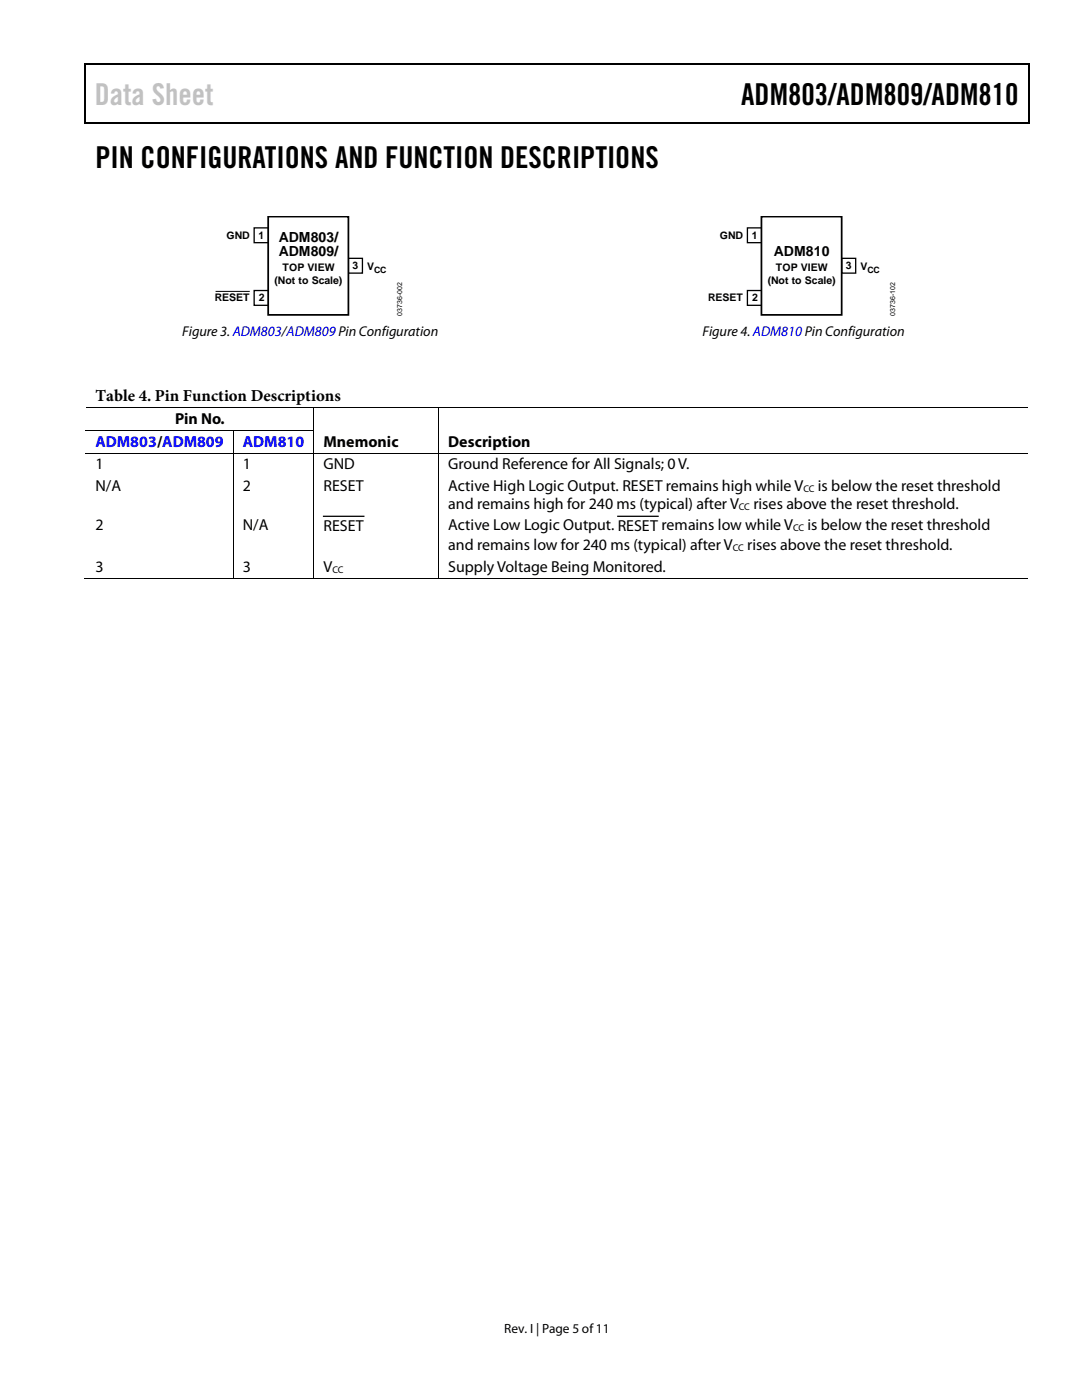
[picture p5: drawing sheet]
<svg xmlns="http://www.w3.org/2000/svg" width="216mm" height="279mm" viewBox="0 0 216 279" stroke-linecap="round" stroke-linejoin="round" font-family="sans-serif">
<defs><g id="words">
<text font-size="6" fill="#c1c1c1" x="18.9" y="20.9">Data Sheet</text>
<g font-size="6">
<text x="147.9" y="20.9">ADM803/ADM809/ADM810</text>
<text x="19" y="33.6">PIN CONFIGURATIONS AND FUNCTION DESCRIPTIONS</text>
</g>
<text font-size="3.3" x="19" y="80.1">Table 4. Pin Function Descriptions</text>
<g font-size="3.2" fill="#00f">
<text x="19" y="89.2">ADM803/ADM809</text>
<text x="48.5" y="89.2">ADM810</text>
</g>
<g font-size="3.2">
<text x="34.9" y="84.7">Pin No.</text>
<text x="64.6" y="89.2">Mnemonic</text>
<text x="89.5" y="89.2">Description</text>
<text x="19" y="93.7">1</text>
<text x="48.5" y="93.7">1</text>
<text x="64.6" y="93.7">GND</text>
<text x="89.5" y="93.7">Ground Reference for All Signals; 0 V.</text>
<text x="19" y="98">N/A</text>
<text x="48.5" y="98">2</text>
<text x="64.6" y="98">RESET</text>
<text x="89.4" y="101.6">and remains high for 240 ms (typical) after V</text>
<text x="89.4" y="98">Active High Logic Output. RESET remains high while V</text>
<text x="150.3" y="101.6">rises above the reset threshold.</text>
<text x="163.2" y="98">is below the reset threshold</text>
<text x="19" y="105.8">2</text>
<text x="48.5" y="105.8">N/A</text>
<text x="64.6" y="105.9">RESET</text>
<text x="89.5" y="105.8">Active Low Logic Output. RESET remains low while V</text>
<text x="161.1" y="105.8">is below the reset threshold</text>
<text x="89.5" y="109.8">and remains low for 240 ms (typical) after V</text>
<text x="149.1" y="109.8">rises above the reset threshold.</text>
<text x="19" y="114.1">3</text>
<text x="48.5" y="114.1">3</text>
<text x="64.6" y="114.1">V</text>
<text x="89.5" y="114.1">Supply Voltage Being Monitored.</text>
</g>
<g font-size="2.8">
<text x="55.6" y="48.2">ADM803/</text>
<text x="55.6" y="51">ADM809/</text>
<text x="154.4" y="51">ADM810</text>
<text x="36.4" y="67.1">Figure 3. ADM803/ADM809 Pin Configuration</text>
<text x="140.2" y="67">Figure 4. ADM810 Pin Configuration</text>
</g>
<text font-size="2.7" x="100.6" y="266">Rev. I | Page 5 of11</text>
<g font-size="2.1">
<text x="45.2" y="47.8">GND</text>
<text x="51.6" y="47.7">1</text>
<text x="143.6" y="47.8">GND</text>
<text x="150" y="47.7">1</text>
<text x="70.3" y="53.8">3</text>
<text x="73.3" y="53.9">V</text>
<text x="168.8" y="53.8">3</text>
<text x="171.7" y="53.9">V</text>
<text x="54.8" y="56.6">(Not to Scale)</text>
<text x="56.4" y="54.1">TOP VIEW</text>
<text x="153.2" y="56.6">(Not to Scale)</text>
<text x="154.8" y="54.1">TOP VIEW</text>
<text x="42.9" y="60">RESET</text>
<text x="51.7" y="60.1">2</text>
<text x="141.3" y="60">RESET</text>
<text x="150.1" y="60.1">2</text>
</g>
<g font-size="1.9">
<text x="147.4" y="101.7">CC</text>
<text x="160.3" y="98.1">CC</text>
<text x="158.2" y="106">CC</text>
<text x="146.2" y="110">CC</text>
<text x="66.3" y="114.3">CC</text>
</g>
<g font-size="1.7">
<text x="74.7" y="54.4">CC</text>
<text x="173.1" y="54.4">CC</text>
</g>
<g font-size="1.4">
<text x="80.2" y="63" transform="rotate(-90 80.2 63)">03736-002</text>
<text x="178.6" y="63" transform="rotate(-90 178.6 63)">03736-102</text>
</g>
</g></defs>
<g fill="#000">
<path d="M16.9 12.7h.2v1h-.2zM16.9 12.7h.2v.3h-.2zM82.5 12.7h.3v.3h-.3zM205.1 12.7h.3v1h-.3zM205.1 12.7h.3v.3h-.3zM16.9 24.4h.2v.2h-.2zM82.3 24.4h.2v.2h-.2zM205.1 24.4h.3v.2h-.3zM46.5 85.8h.2v.2h-.2zM46.5 90.3h.2v.2h-.2zM62.6 81.3h.1v.2h-.1zM62.6 85.8h.1v.2h-.1z"/>
<path d="M62.6 90.3h.1v.2h-.1zM87.5 81.3h.1v.2h-.1zM87.5 85.8h.1v.2h-.1zM87.5 90.3h.1v.2h-.1zM46.5 115.3h.2v.1h-.2zM62.6 115.3h.1v.1h-.1zM87.5 115.3h.1v.1h-.1z"/>
</g>
<path d="M17 13.7v10.7M17.1 12.8h65.4M82.8 12.8h122.3M205.2 13.7v10.7M17.1 24.5h188M64.6 103h8M123.3 103h8" fill="none" stroke="#000" stroke-width=".25"/>
<g fill="none" stroke="#000" stroke-width=".2">
<path d="M17.1 81.4h45.5M17.1 85.9h29.4M17.1 90.4h29.4M46.6 86v4.3M46.6 90.5v24.8M46.7 85.9h15.9M46.7 90.4h15.9M62.7 81.5v4.3M62.7 86v4.3M62.7 90.5v24.8M62.7 81.4h24.8M62.7 90.4h24.8"/>
<path d="M87.5 81.5v4.3M87.5 86v4.3M87.5 90.5v24.8M87.6 81.4h117.5M87.6 90.4h117.5M16.9 115.4h29.6M46.7 115.4h15.9M62.7 115.4h24.8M87.6 115.4h117.5"/>
</g>
<path d="M50.7 58h2.9v2.9h-2.9zM50.7 45.5h2.9v2.9h-2.9zM69.5 51.6h2.8v2.9h-2.8z" fill="none" stroke="#000" stroke-width=".26"/>
<path d="M53.5 43.2h16v19.6h-16z" fill="#fff"/>
<path d="M53.5 43.2h16v19.6h-16z" fill="none" stroke="#000" stroke-width=".35"/>
<path d="M43 58.2h6.8" fill="none" stroke="#000" stroke-width=".2"/>
<path d="M149.1 58h2.9v2.9h-2.9zM149.1 45.5h2.9v2.9h-2.9zM167.9 51.6h2.8v2.9h-2.8z" fill="none" stroke="#000" stroke-width=".26"/>
<path d="M151.9 43.2h16v19.6h-16z" fill="#fff"/>
<path d="M151.9 43.2h16v19.6h-16z" fill="none" stroke="#000" stroke-width=".35"/>
<use href="#words"/>
</svg>
